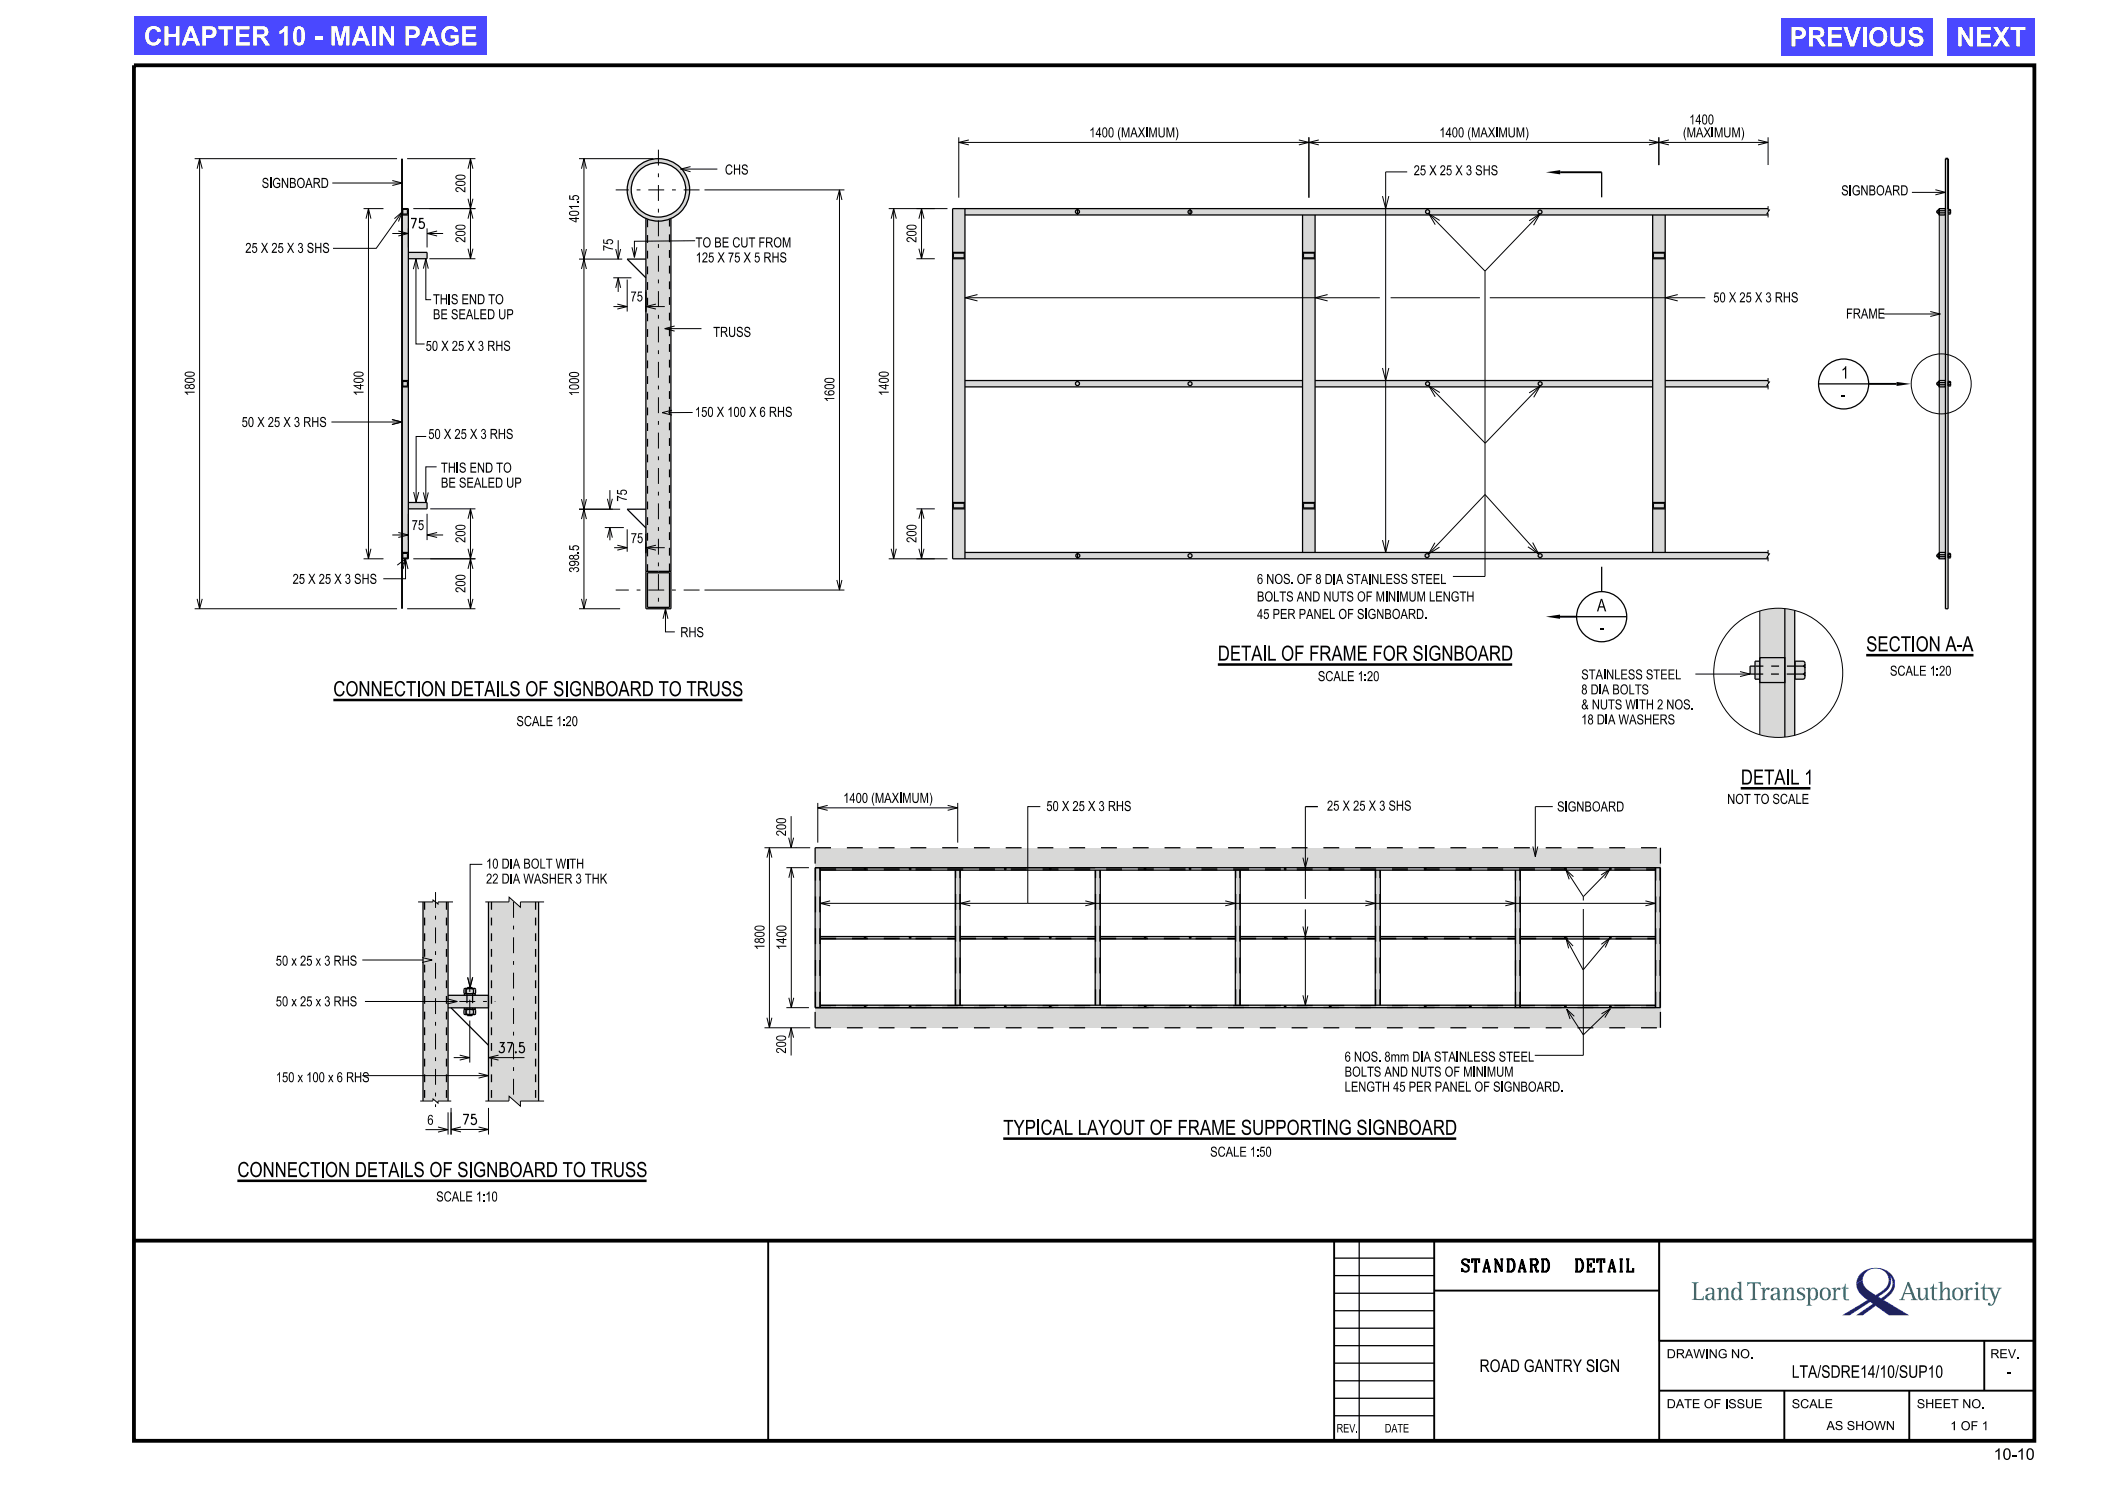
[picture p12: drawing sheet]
<svg xmlns="http://www.w3.org/2000/svg" width="420mm" height="297mm" viewBox="0 0 420 297" stroke-linecap="round" stroke-linejoin="round" font-family="sans-serif">
<defs><g id="words">
<g font-size="3.8" fill="#fff">
<text x="28.7" y="9.1">CHAPTER 10 - MAIN PAGE</text>
<text x="357.8" y="9.3">PREVIOUS</text>
<text x="391.1" y="9.3">NEXT</text>
</g>
<g font-size="3">
<text x="373.1" y="130.2">SECTION A-A</text>
<text x="243.4" y="132.1">DETAIL OF FRAME FOR SIGNBOARD</text>
<text x="66.6" y="139.1">CONNECTION DETAILS OF SIGNBOARD TO TRUSS</text>
<text x="348" y="156.8">DETAIL 1</text>
<text x="200.6" y="226.8">TYPICAL LAYOUT OF FRAME SUPPORTING SIGNBOARD</text>
<text x="47.5" y="235.2">CONNECTION DETAILS OF SIGNBOARD TO TRUSS</text>
</g>
<g font-size="2.5">
<text x="368" y="75.7">1</text>
<text x="319.2" y="122.2">A</text>
<text x="292.3" y="254.2">STANDARD</text>
<text x="313.9" y="254.2">DETAIL</text>
<text x="295.8" y="274.2">ROAD GANTRY SIGN</text>
<text x="358.2" y="275.4">LTA/SDRE14/10/SUP10</text>
<text x="401.2" y="275.4">-</text>
</g>
<text font-size="2.3" x="398.5" y="291.8">10-10</text>
<g font-size="2.1">
<text x="368" y="80">-</text>
<text x="319.9" y="126.5">-</text>
</g>
<g font-size="2">
<text x="217.8" y="27.5">1400 (MAXIMUM)</text>
<text x="287.7" y="27.5">1400 (MAXIMUM)</text>
<text x="336.4" y="27.5">(MAXIMUM)</text>
<text x="337.7" y="24.9">1400</text>
<text x="144.9" y="34.9">CHS</text>
<text x="282.6" y="35">25 X 25 X 3 SHS</text>
<text x="52.3" y="37.6">SIGNBOARD</text>
<text x="368.1" y="39">SIGNBOARD</text>
<text x="82.2" y="45.7">75</text>
<text x="49" y="50.5">25 X 25 X 3 SHS</text>
<text x="139.1" y="52.4">125 X 75 X 5 RHS</text>
<text x="139.1" y="49.4">TO BE CUT FROM</text>
<text x="86.5" y="63.8">BE SEALED UP</text>
<text x="86.5" y="60.8">THIS END TO</text>
<text x="126" y="60.2">75</text>
<text x="342.5" y="60.4">50 X 25 X 3 RHS</text>
<text x="369" y="63.7">FRAME</text>
<text x="85.1" y="70.1">50 X 25 X 3 RHS</text>
<text x="142.6" y="67.3">TRUSS</text>
<text x="138.9" y="83.3">150 X 100 X 6 RHS</text>
<text x="48.3" y="85.3">50 X 25 X 3 RHS</text>
<text x="85.6" y="87.7">50 X 25 X 3 RHS</text>
<text x="88.1" y="94.5">THIS END TO</text>
<text x="88.1" y="97.5">BE SEALED UP</text>
<text x="82.3" y="105.9">75</text>
<text x="126.1" y="108.5">75</text>
<text x="58.5" y="116.7">25 X 25 X 3 SHS</text>
<text x="251.3" y="116.7">6 NOS. OF 8 DIA STAINLESS STEEL</text>
<text x="251.3" y="123.7">45 PER PANEL OF SIGNBOARD.</text>
<text x="251.3" y="120.2">BOLTS AND NUTS OF MINIMUM LENGTH</text>
<text x="136" y="127.3">RHS</text>
<text x="263.4" y="136.1">SCALE 1:20</text>
<text x="316.1" y="135.8">STAINLESS STEEL</text>
<text x="377.8" y="135.1">SCALE 1:20</text>
<text x="316.1" y="141.8">&amp; NUTS WITH 2 NOS.</text>
<text x="316.1" y="138.8">8 DIA BOLTS</text>
<text x="103.2" y="145.1">SCALE 1:20</text>
<text x="316.1" y="144.8">18 DIA WASHERS</text>
<text x="168.6" y="160.5">1400 (MAXIMUM)</text>
<text x="345.3" y="160.7">NOT TO SCALE</text>
<text x="209.2" y="162.1">50 X 25 X 3 RHS</text>
<text x="265.3" y="162">25 X 25 X 3 SHS</text>
<text x="311.3" y="162.2">SIGNBOARD</text>
<text x="97.2" y="173.6">10 DIA BOLT WITH</text>
<text x="97.2" y="176.6">22 DIA WASHER 3 THK</text>
<text x="55.1" y="193">50 x 25 x 3 RHS</text>
<text x="55.1" y="201.1">50 x 25 x 3 RHS</text>
<text x="99.8" y="210.4">37.5</text>
<text x="268.8" y="215.2">BOLTS AND NUTS OF MINIMUM</text>
<text x="268.8" y="212.2">6 NOS. 8mm DIA STAINLESS STEEL</text>
<text x="55.1" y="216.3">150 x 100 x 6 RHS</text>
<text x="268.8" y="218.2">LENGTH 45 PER PANEL OF SIGNBOARD.</text>
<text x="85.4" y="224.8">6</text>
<text x="92.6" y="224.8">75</text>
<text x="241.9" y="231.2">SCALE 1:50</text>
<text x="87.2" y="240.1">SCALE 1:10</text>
</g>
<g font-size="1.8">
<text x="333.2" y="271.5">DRAWING NO.</text>
<text x="397.9" y="271.5">REV.</text>
<text x="333.2" y="281.5">DATE OF ISSUE</text>
<text x="358.2" y="281.5">SCALE</text>
<text x="383.2" y="281.5">SHEET NO.</text>
<text x="365.1" y="285.8">AS SHOWN</text>
<text x="389.9" y="285.9">1 OF 1</text>
</g>
<g font-size="1.7">
<text x="267.2" y="286.3">REV.</text>
<text x="276.8" y="286.3">DATE</text>
</g>
<g font-size="1.6">
<text x="115.7" y="40.1" transform="rotate(-90 115.7 40.1)">5</text>
<text x="115.7" y="110.1" transform="rotate(-90 115.7 110.1)">5</text>
</g>
</g></defs>
<g fill="#d8d8d7">
<path d="M162.9 169.4h169v4h-169z"/>
<path d="M162.9 201.4h169v4h-169z"/>
<path d="M190.4 41.7v70h163v-.3h-.2l.5-.7h-.3v-.3h-20.5v-33.1h20.5v-.3h-.2l.5-.7-.3 .1v-.3h-20.5v-33.1h20.5v-.4l-.2 .1 .5-.7h-.3v-.3zM192.9 43h67.5v33.1h-67.5zM192.9 77.3h67.5v33.1h-67.5zM262.9 77.3h67.5v33.1h-67.5zM262.9 43h67.5v33.1h-67.5z" fill-rule="evenodd"/>
<path d="M388.9 31.7h.5v10.2h.5l-.1 .2 .1 .6-.5 .1v33.4l.5 .1-.1 .2 .1 .6h-.5v33.5l.5 .1v.7l-.5 .1v10.2h-.5v-10h-1.2v-.2h-.3v-.2h-.2v-.4h.2v-.3h.3v-33.5h-.3v-.2h-.2v-.4h.2v-.3h.3v-33.4h-.3v-.3h-.2v-.4h.2v-.2h.3v-.2h1.2z" fill-rule="evenodd"/>
<path d="M351.8 122.1a12.2 12.2 0 0 1 7-.1v10.1l1.8 .1 .2 .3-.1 3.1-.3 .1h-1.6v11.3a13 13 0 0 1-7-.1v-11.2h-1v-1h-1v-1.6h1v-1h1z" fill-rule="evenodd"/>
<path d="M127.1 33.6a6.2 6.2 0 0 0 2 10.1v78h5v-78a6.2 6.2 0 0 0 2.7-9.3 6.2 6.2 0 0 0-9.7-.8zM126.2 37.9a5.4 5.4 0 0 1 10.9 0 5.4 5.4 0 0 1-10.9 0z" fill-rule="evenodd"/>
<path d="M80.4 41.7h1.2v8.7h3.8v1.3h-3.8v48.7h3.8v1.3h-3.8v10h-1.2z" fill-rule="evenodd"/>
<path d="M162.9 173.4h169v28h-169zM303.9 173.9v13.3h27v-13.3zM303.9 187.7v13.2h27v-13.2zM275.9 187.7v13.2h27v-13.2zM275.9 173.9v13.3h27v-13.3zM247.9 187.7v13.2h27v-13.2zM247.9 173.9v13.3h27v-13.3zM220 187.7v13.2h26.9v-13.2zM220 173.9v13.3h26.9v-13.3zM191.9 187.7v13.2h27v-13.2zM191.9 173.9v13.3h27v-13.3zM164 187.7v13.2h27v-13.2zM164 173.9v13.3h27v-13.3z" fill-rule="evenodd"/>
<path d="M84.6 180.3h1.9l.1-.4 1 .8v-.4h2v18.6h3.2v-.3h.2l-.3-.1 .1-.9h.6v-.2h1v.2h.6l.1 .9-.2 .1h.1v.3h2.6v-18.6h4.1l.1-1 2.2 2v-1h3.7v39.8h-3.7v1l-2.2-2-.1 1h-4.1v-18.7h-2.6v.3h-.1l.2 .2v.8l-.7 .1v.2h-1v-.2l-.6-.1-.1-.8 .3-.2h-.2v-.3h-3.2v18.7h-2v.4l-1-.9-.1 .5h-1.9z" fill-rule="evenodd"/>
</g>
<path d="M26.8 13h379.9v275h-379.9zM26.8 248h379.9" fill="none" stroke="#000" stroke-width=".76" stroke-linecap="butt"/>
<path d="M153.6 248v40M266.7 248v40M286.7 257.9h45M286.7 248v40M331.7 248v40M331.7 268h75M331.7 278h75M356.7 278v10M381.7 278v10M396.7 268v10" fill="none" stroke="#000" stroke-width=".38"/>
<path d="M266.7 258.5h20M266.7 254.9h20M266.7 251.5h20M271.7 248v40M331.7 248h75v20h-75zM266.7 279.5h20M266.7 276h20M266.7 272.4h20M266.7 269h20M266.7 265.5h20M266.7 262h20M266.7 283h20" fill="none" stroke="#000" stroke-width=".25"/>
<g fill="#008c95">
<path d="M338.2 256.3h1.4l-.4 .2-.1 .2v2.9h1l.4-.5h.1v.8l-2.4-.1 .4-.3v-2.8z" fill-rule="evenodd"/>
<path d="M341.1 257.6l-.1 .1a.28 .28 0 0 0 .2 .4 .28 .28 0 0 0 .3-.4l.1-.2h.4l.2 .2 .1 .8h-.6a.71 .71 0 0 0-.8 .6 .71 .71 0 0 0 .5 .8 .71 .71 0 0 0 .9-.4l.1 .3 .3 .1a.16 .16 0 0 0 .2 .1 .16 .16 0 0 0 .1-.3l-.3-.1v-1.7l-.2-.4-.3-.2h-.7zM341.5 258.9l.8-.2v.4l-.3 .5-.2 .1-.3-.1-.2-.6z" fill-rule="evenodd"/>
<path d="M343.2 257.5l.8-.2v.8l.2-.4 .5-.4 .6 .1 .2 .5v1.6l.4 .3-1.2 .1 .4-.4v-1.6l-.2-.3h-.3l-.3 .3-.3 .6v1l.4 .3-1.2 .1 .4-.4v-1.8z" fill-rule="evenodd"/>
<path d="M347.3 256.3l.8-.2v3.3l.4 .3-.8 .2v-.4l-.2 .2-.4 .2a1.33 1.33 0 0 1-.8-2.2l.5-.4h.4l.5 .4v-1.1zM346.9 257.6l-.4 .8 .2 1.1a.61 .61 0 0 0 .8 0 .61 .61 0 0 0 .2-.7l-.2-1-.3-.3z" fill-rule="evenodd"/>
<path d="M349.3 256.3h2.7v.7h-.1l-.1-.3-.3-.2h-.7v2.9l.2 .3 .4 .1-1.6 .1 .4-.2 .2-.3v-2.9h-.7l-.3 .5h-.1z" fill-rule="evenodd"/>
<path d="M352 257.5l.8-.2v.6l.3-.5 .5-.1 .2 .4-.4 .1a.5 .5 0 0 0-.5 .1 .5 .5 0 0 0-.1 .6v1.1l.4 .2-1.2 .1 .4-.3v-1.9z" fill-rule="evenodd"/>
<path d="M354.1 257.6l.5-.3h.6l.4 .3 .1 2 .3 .1a.16 .16 0 0 1 0 .3 .16 .16 0 0 1-.3-.1h-.2l-.2-.4-.3 .3-.6 .1-.5-.4a.96 .96 0 0 1 1.2-1h.2v-.7l-.1-.2-.6-.1-.2 .6-.4-.1zM354.5 258.9l-.1 .2 .1 .4 .2 .2 .3-.1 .3-.4v-.5z" fill-rule="evenodd"/>
<path d="M356.3 257.5l.8-.2v.8l.4-.6 .9-.1 .2 .4v1.7l.4 .3-1.2 .1 .3-.4v-1.7v-.1l-.4-.1-.5 .5-.1 .4v1l.4 .4h-1.2l.4-.3v-1.9z" fill-rule="evenodd"/>
<path d="M359.4 257.5l.4-.2 .9 .1 .1 .6-.5-.5h-.4l-.3 .3 .2 .4 1 .6 .1 .5-.3 .4-.4 .2-1-.1v-.6l.6 .5h.4l.3-.3-.3-.5-.9-.6-.1-.5z" fill-rule="evenodd"/>
<path d="M361 257.5l.4 .2v3l-.4 .2h1.3l-.5-.3v-1.1l.5 .4h.4l.5-.3 .2-.6-.1-1.1a.82 .82 0 0 0-.7-.6 .82 .82 0 0 0-.8 .4v-.4zM362.1 257.7l.4-.2 .4 .3 .1 1.1-.2 .5a.53 .53 0 0 1-.7 .2 .53 .53 0 0 1-.2-.7v-.7z" fill-rule="evenodd"/>
<path d="M364.1 257.7l.5-.4 .7 .1 .5 .5 .2 .7h-.5l-.1-.7-.4-.4-.4 .1-.2 .2-.2 .8h-.4l.1-.6z" fill-rule="evenodd"/>
<path d="M363.8 258.6h.4l.1 .7 .4 .4h.4l.3-.3 .1-.8h.5v.2l-.4 .8-.4 .3h-.5l-.7-.4z" fill-rule="evenodd"/>
<path d="M366.1 257.5l.9-.2v.6l.3-.5 .5-.1 .1 .4-.3 .1a.5 .5 0 0 0-.5 .1 .5 .5 0 0 0-.1 .6v1l.4 .4h-1.3l.4-.2 .1-.3v-1.5z" fill-rule="evenodd"/>
<path d="M368.8 256.6h.1v.8h.6v.2h-.6l.1 1.9 .2 .2h.4v.2h-.7l-.4-.3v-2h-.3v-.2l.5-.3z" fill-rule="evenodd"/>
<path d="M381.4 256.2l-1.2 3.1-.6 .6h1.2l-.1-.2a.24 .24 0 0 1-.3-.1 .24 .24 0 0 1 .1-.3l.2-.6h1.4l.2 .7a.22 .22 0 0 1 0 .3 .22 .22 0 0 1-.2 0l-.1 .2h1.4l-.6-.5-1.2-3.2zM381.4 256.8l.6 1.6h-1.2z" fill-rule="evenodd"/>
<path d="M383 257.5l.9-.2v2l.2 .3h.3l.4-.3 .2-.6-.1-1-.4-.2 .8-.2v2.1l.5 .3-.8 .2-.1-.6-.4 .5h-.8l-.3-.6v-1.5z" fill-rule="evenodd"/>
<path d="M386.5 256.6h.1v.8h.7v.2h-.7v1.9l.3 .2h.4v.2h-.7a.54 .54 0 0 1-.4-.8v-1.5h-.4v-.2l.5-.2z" fill-rule="evenodd"/>
<path d="M387.5 256.3l.8-.2v2l.2-.5 .4-.3 .7 .2 .2 .4v1.6l.4 .4h-1.3l.5-.4v-1.6l-.3-.3-.4 .1-.4 .8v1l.4 .3-1.2 .1 .4-.4v-2.9z" fill-rule="evenodd"/>
<path d="M390.2 258.6h.5l.1 .8a.62 .62 0 0 0 .8 .3 .62 .62 0 0 0 .4-.8v-.3h.5l-.1 .5-.3 .5-.4 .3h-.6l-.6-.3-.2-.4z" fill-rule="evenodd"/>
<path d="M390.5 257.7l.6-.4 .7 .1 .5 .4 .2 .8h-.5l-.2-.8a.64 .64 0 0 0-.8-.2 .64 .64 0 0 0-.3 .8v.2h-.5l.1-.6z" fill-rule="evenodd"/>
<path d="M392.6 257.5l.8-.2v.6l.3-.5 .5-.1 .2 .4-.4 .1a.5 .5 0 0 0-.5 .1 .5 .5 0 0 0-.1 .6v1l.4 .4h-1.2l.4-.3v-1.9z" fill-rule="evenodd"/>
<path d="M394.6 257.5l.8-.2v2.3l.4 .3h-1.2l.4-.4v-1.7z" fill-rule="evenodd"/>
<path d="M396.6 256.6h.2v.8h1.2v.2h-1.2v1.8l.1 .3h.5v.2h-.7l-.4-.4v-1.9h-.4v-.2l.5-.2z" fill-rule="evenodd"/>
<path d="M397.4 257.4h1.2v.1a.25 .25 0 0 0-.3 .1 .25 .25 0 0 0 .1 .3l.5 1.3 .5-1.3a.24 .24 0 0 0 .1-.3 .24 .24 0 0 0-.3-.1v-.1h1l-.5 .4-1.2 2.9-.3 .2h-.5l-.3-.2 .1-.3 .4 .2a.25 .25 0 0 0 .3 .2 .25 .25 0 0 0 .2-.3l.2-.6-.8-2.2-.4-.1z" fill-rule="evenodd"/>
<circle cx="395.2" cy="256.5" r=".3"/>
</g>
<g fill="#171c8f">
<path d="M371.1 256.5l1.3-.6a3.5 3.5 0 0 0 2.2 2.7l.4 .3 .7-.5a3.1 3.1 0 0 0 1.9-2.5l.4 .2a3.7 3.7 0 0 1-2.2 2.9l-.3 .2 .5 .3 1-.7a3 3 0 0 0 1.3-2.2l.5-.1a4.1 4.1 0 0 1-2.2 3.4l5 3h-4l-2.6-1.9-2.6 1.9h-1.3l3.3-2.3-.5-.4-4.2 2.7h-1.4l5-3.1-.4-.3a3.7 3.7 0 0 1-1.8-3z" fill-rule="evenodd"/>
<path d="M371.9 254.6a4.2 4.2 0 0 1 6.8 1.2l.1 .7-.5 .1-.1-.8-.3-.6 .1 .9-.4-.2a2.63 2.63 0 0 0-2.6-2.4 2.63 2.63 0 0 0-2.6 2.4l-1.3 .6 .2-1z" fill-rule="evenodd"/>
</g>
<g fill="#4a48ff">
<path d="M26.8 3.3h70.4v7.7h-70.4z"/>
<path d="M389.3 3.6h17.4v7.4h-17.4z"/>
<path d="M356 3.6h30.3v7.4h-30.3z"/>
</g>
<path d="M80.4 31.7v90M311.9 34.4h8.3M388.9 31.7h.5v10.2M373.6 76.7h5.5M311.9 123.3h3.3" fill="none" stroke="#000" stroke-width=".38"/>
<g fill="none" stroke="#000" stroke-width=".25">
<path d="M320.2 34.4v5M388.9 31.7v90h.5v-79.8M80.4 41.7h1.2v70h-1.2M80.4 43h1.2M80.5 41.8h1v1h-1zM81.6 50.4h3.8v1.3h-3.8M129.1 51.8h-3.7l3.7 3.7M129.1 43.7l.1 78h4.9v-78M190.4 51.7h2.5M190.4 50.4h2.5M190.6 50.6h2.2v.9h-2.2zM192.9 43h160.5"/>
<path d="M192.9 41.7v70M215.4 41.7v1.3M237.9 41.7v1.3M260.4 51.7h2.5M260.4 50.4h2.5M260.4 43v67.4M260.6 50.6h2.1v.9h-2.1zM262.9 43v67.4M330.4 51.7h2.5M330.4 50.4h2.5M330.4 43v67.4M330.5 50.6h2.2v.9h-2.2z"/>
<path d="M332.9 43v67.4M353.4 41.7h-163v70h163M387.4 42.1h-.2v.4h.2M387.7 41.7h1.2v1.3h-1.2zM387.7 41.9h-.3v.9h.3M389.4 41.9h.5v.8l-.5 .1M389.4 42.1h.4M389.4 42.5h.4M389.8 42.5l.1 .1M389.8 42.1l.1 .1M389.9 42l-.1 .1M389.9 42.4l-.1 .1"/>
<path d="M80.4 76.1h1.2M80.4 77.3h1.2M80.5 76.2h1v1h-1zM192.9 76.1h67.5M192.9 77.3h67.5M262.9 76.1h67.5M262.9 77.3h67.5M332.9 76.1h20.5M332.9 77.3h20.5M363.5 76.7h10.1M387.4 76.5h-.2v.4h.2M387.7 76.1h1.2v1.2h-1.2z"/>
<path d="M387.7 76.2h-.3v.9h.3M389.4 76.2l.5 .1v.7l-.5 .1M389.4 76.5h.4M389.4 76.9h.4M389.8 76.9l.1 .1M389.8 76.5l.1 .1M389.9 76.4l-.1 .1M389.9 76.8l-.1 .1M80.4 110.4h1.2M80.5 110.6h1v.9h-1zM81.6 100.4h3.8v1.3h-3.8M129.1 101.8h-3.7l3.7 3.7"/>
<path d="M129.1 114.2h5M129.4 114.5h4.4v6.9h-4.4zM190.4 101.7h2.5M190.4 100.4h2.5M190.6 100.6h2.2v.9h-2.2zM192.9 110.4h160.5M215.4 110.5v1.2M260.4 101.7h2.5M260.4 100.4h2.5M260.6 100.6h2.1v.9h-2.1zM320.2 113.3v4.9M330.4 101.7h2.5"/>
<path d="M330.4 100.4h2.5M330.5 100.6h2.2v.9h-2.2zM387.4 110.9h-.2v.4h.2M387.7 110.4h1.2v1.3h-1.2zM387.7 110.6h-.3v.9h.3M389.4 110.6h.5v.8l-.5 .1M389.4 110.9h.4M389.4 111.3h.4M389.8 111.3l.1 .1M389.8 110.9h.1M389.9 110.8l-.1 .1M389.9 111.2l-.1 .1"/>
<path d="M315.2 123.3h10M350.8 133.1h-1v1.6h1M351.8 131.4h5v5h-5zM351.8 132.1h-1v3.6h1M356.8 121.6v25.7M358.8 122v25M358.8 132.1h1.6l.4 .2v3l-.2 .4h-1.8zM358.8 133.1h1.6M358.8 134.7h1.6M360.4 134.7l.4 .2v.2M360.4 133.1l.4 .4M360.8 132.7l-.4 .4"/>
<path d="M360.8 134.3l-.4 .4M162.9 173.4h169v28h-169zM164 173.4v28M164 173.9h166.9M172.8 173.5h.3v.3h-.3zM181.8 173.5h.3v.3h-.3zM191 173.9v27M191.9 173.9v27M200.8 173.5h.3v.3h-.3zM209.8 173.5h.3v.3h-.3zM218.9 173.9v27M220 173.9v27"/>
<path d="M228.8 173.5h.2v.3h-.2zM237.8 173.5h.2v.3h-.2zM246.9 173.9v27M247.9 173.9v27M256.8 173.6h.2v.2h-.2zM260.9 161.2h2.6M265.8 173.6h.2v.2h-.2zM274.9 173.9v27M275.9 173.9v27M284.8 173.5h.2v.3h-.2zM293.8 173.5h.2v.3h-.2zM302.9 173.9v27.5"/>
<path d="M303.9 173.9v27.5M312.8 173.5h.2v.3h-.2zM321.8 173.5h.2v.3h-.2zM330.9 173.4v28M84.6 180.3v39.8M89.6 180.3v39.8M89.6 198.9h8M92.8 198.9v-.3h2.2v.3M93 197.6h1.9M93.2 198.5a1.81 1.81 0 0 0 1.5 0M93.2 197.7a1.81 1.81 0 0 1 1.5 0M93.2 197.7l-.2-.1-.3 .1v.8l.3 .1 .2-.1"/>
<path d="M93.2 197.7v.8M93.3 198.6v.3M93.4 197.6v-.2h1v.2M94.5 198.6v.3M94.7 197.7v.8M94.7 197.7l.2-.1 .2 .1v.8l-.2 .1-.2-.1M97.6 180.3v39.8M107.7 180.3v39.8M164 187.2h27M164 187.7h27M172.8 187.3h.3v.2h-.3zM181.8 187.3h.3v.2h-.3z"/>
<path d="M191.9 187.2h27M191.9 187.7h27M200.8 187.3h.3v.2h-.3zM209.8 187.3h.3v.2h-.3zM220 187.2h26.9M220 187.7h26.9M228.8 187.3h.2v.3h-.2zM237.8 187.3h.2v.2h-.2zM247.9 187.2h27M247.9 187.7h27M256.8 187.3h.3v.3h-.3zM265.8 187.3h.2v.3h-.2z"/>
<path d="M275.9 187.2h27M275.9 187.7h27M284.8 187.3h.2v.3h-.2zM293.8 187.3h.2v.2h-.2zM303.9 187.2h27M303.9 187.7h27M312.8 187.3h.2v.2h-.2zM321.8 187.3h.2v.2h-.2zM89.6 201.4h8M90.2 201.4l7.4 7.5M92.8 201.4v.3h2.2v-.3M93 202.8h1.9"/>
<path d="M93.2 201.9a1.81 1.81 0 0 1 1.5 0M93.2 202.6a1.81 1.81 0 0 0 1.5 0M93.2 201.9l-.2-.2-.3 .2v.7l.3 .2 .2-.2M93.2 201.9v.7M93.3 201.4v.3M93.4 202.8v.2h1v-.2M94.5 201.4v.3M94.7 201.9v.7M94.7 201.9l.2-.2 .2 .2v.7l-.2 .2-.2-.2M164 200.9h166.9M172.8 201.1h.3v.2h-.3zM181.8 201.1h.3v.2h-.3z"/>
<path d="M200.8 201h.3v.2h-.3zM209.8 201.1h.3v.2h-.3zM228.8 201h.2v.2h-.2zM237.8 201h.2v.2h-.2zM256.8 201.1h.2v.2h-.2zM265.8 201.1h.3v.2h-.3zM284.8 201.1h.2v.2h-.2zM293.8 201.1h.2v.2h-.2zM312.8 201.1h.2v.2h-.2zM321.8 201.1h.2v.2h-.2z"/>
<circle cx="131.6" cy="37.9" r="6.2"/>
<circle cx="131.6" cy="38" r="5.4"/>
<circle cx="215.4" cy="42.3" r=".41"/>
<circle cx="237.9" cy="42.4" r=".39"/>
<circle cx="285.4" cy="42.3" r=".4"/>
<circle cx="307.9" cy="42.4" r=".4"/>
<circle cx="215.4" cy="76.7" r=".41"/>
<circle cx="237.9" cy="76.7" r=".4"/>
<circle cx="285.4" cy="76.7" r=".4"/>
<circle cx="307.9" cy="76.7" r=".4"/>
<circle cx="368.5" cy="76.8" r="5"/>
<circle cx="215.5" cy="111.1" r=".4"/>
<circle cx="237.9" cy="111.1" r=".4"/>
<circle cx="285.3" cy="111.1" r=".4"/>
<circle cx="307.9" cy="111.1" r=".4"/>
<circle cx="320.2" cy="123.3" r="5"/>
</g>
<g fill="none" stroke="#000" stroke-width=".2">
<path d="M38.9 31.7h40.5M39.4 33.7l.5-2 .5 2M39.9 31.7v90M66.4 36.6h14M78.4 36.1l2 .5-2 .5M81.4 31.7h13.6M93.6 39.7l.5 2 .4-2M93.6 33.7l.5-2 .4 2M94.1 31.7v20M115.7 31.7h14.9M116.2 33.7l.5-2 .5 2M116.7 31.7v90"/>
<path d="M136.1 33.8h7.3M138 33.3l-1.9 .5 1.9 .5M140.8 38h28M167.3 40l.5-2 .5 2M167.8 38v79.9M191.7 28.5h161.7M191.7 27.4v12.1M193.7 28l-2 .5 2 .5M259.6 28l2.1 .5-2.1 .5M261.7 27.4v12.1M263.6 28l-1.9 .5 1.9 .5M276.4 39.2l.6 2.5 .6-2.5"/>
<path d="M281.3 34.4h-4.3v76M329.6 28l2 .5-2 .5M331.6 27.4v5.6M333.6 28l-2 .5 2 .5M351.4 28l2 .5-2 .5M353.4 27.4v5.6M382.2 38.4h6.7M386.9 37.9l2 .5-2 .5M72.7 41.7h4M73.2 43.7l.5-2 .5 2M73.7 41.7v70M78.4 46.7h3.2"/>
<path d="M78.8 43.7l1.6-1.3-.7 1.9M79.6 46.2l2 .5-2 .5M80.4 42.4l-5.2 7.2h-8.6M81.6 45.6v3.9M82.6 53.8l.5-2 .5 2M82.6 41.7h12.4M83.1 51.8v17h1.8M84.6 53.7l.5-2 .5 2M85.1 51.7v8.2h1.1M85.4 45.6v3.9M85.4 46.7h3.2M85.8 51.7h9.2"/>
<path d="M87.4 46.2l-2 .5 2 .5M93.6 49.7l.5 2 .4-2M93.6 43.7l.5-2 .4 2M115.7 51.8h8.7M116.2 49.8l.5 2 .5-2M116.2 53.8l.5-2 .5 2M122.6 55.5h3.6M123.1 57.5l.5-2 .5 2M123.1 49.8l.5 2 .5-2M123.6 48v3.8M123.6 55.8v2.5M125.4 55.9v6.4"/>
<path d="M126.3 49.4l.5 2 .5-2M129.1 58v4.4M139 48.1l-12.2 .1v3.2M177.7 41.7h11.7M178.2 43.7l.4-2 .6 2M178.6 41.7v70M183.2 51.7h3.7M183.7 49.7l.5 2 .5-2M183.7 43.7l.5-2 .5 2M184.2 41.7v10M192.9 59.5h82.9M195.4 58.9l-2.5 .6 2.5 .6"/>
<path d="M265.4 58.9l-2.5 .6 2.5 .6M278 59.5h17.8M285.6 42.7l11.3 11.5M287.8 44.1l-2.2-1.4 1.3 2.2M296.9 54.2v61h-6.5M297.8 59.5h43.1M305.7 44.1l2.1-1.3-1.2 2.2M307.8 42.8l-10.9 11.4M335.4 58.9l-2.5 .6 2.5 .6M353.4 41.2v.8h.3l-.5 .7 .2-.1v.9M387.7 41.7v70M122.6 61.3h2.8"/>
<path d="M123.4 60.8l2 .5-2 .5M129.1 61.3h3.8M131.1 60.8l-2 .5 2 .5M132.9 65.7h7.3M134.9 65.2l-2 .5 2 .5M276.4 73.6l.6 2.5 .6-2.5M285.6 77.1l11.3 11.5 11-11.4M287.8 78.5l-2.2-1.4 1.3 2.2M305.7 78.5l2.2-1.3-1.3 2.2M353.4 75.6v.8l.3-.1-.5 .7h.2v.8M376.5 62.8h11.4M385.9 62.3l2 .5-2 .4"/>
<path d="M66.3 84.3h14M78.4 83.9l1.9 .4-1.9 .5M82.7 98.4l.5 1.9 .5-1.9M84.6 98.4l.5 2 .5-2M85.2 87.2h-2v13.1M87.3 93.3h-2.2v7.1M116.2 99.8l.5 2 .5-2M121.4 99.7l.5 2 .5-2M121.9 98v3.7M134.3 82l-1.9 .5 1.9 .5M138.5 82.4l-4.9 .1M39.4 119.7l.5 2 .5-2"/>
<path d="M72.7 111.7h4M73.2 109.7l.5 2 .5-2M78.4 106.9h3.2M79.4 113l1.7-1.3-.9 1.9M79.6 106.4l2 .5-2 .5M80.6 113.7l.5-2 .5 2M81.1 111.7v4h-4.5M81.6 102.7v5.2M82.6 111.7h12.4M85.4 102.7v5.2M85.4 106.9h3.2M86 101.7h9"/>
<path d="M87.4 106.4l-2 .5 2 .5M93.6 109.7l.5 2 .4-2M93.6 119.7l.5 2 .4-2M93.6 103.7l.5-2 .4 2M93.6 113.7l.5-2 .4 2M94.1 101.7v20M115.7 101.8h8.3M116.2 119.7l.5 2 .5-2M116.2 103.7l.5-1.9 .5 1.9M120.9 105.4h3.8M121.4 107.5l.5-2.1 .5 2.1M121.9 105.7v2.3"/>
<path d="M122.8 109.5h2.6M123.4 109l2 .5-2 .5M125.4 105.8v4.5M129.1 106.7v3.9M129.1 109.5h3.8M131.1 109l-2 .5 2 .5M140.8 117.9h28M167.3 115.9l.5 2 .5-2M177.7 111.7h11.7M178.2 109.7l.4 2 .6-2M183.2 101.7h3.7M183.7 109.7l.5 2 .5-2"/>
<path d="M183.7 103.7l.5-2 .5 2M184.2 101.7v10M276.4 107.9l.6 2.5 .6-2.5M285.6 110.7l11.3-11.9 10.7 11.9M286.8 108.5l-1.2 2.2 2.2-1.3M306.4 108.4l1.2 2.3-2.2-1.4M353.4 109.9v.8h.3l-.5 .7h.2v.8M38.9 121.7h40.5M81.4 121.7h13.6M115.7 121.7h8.3M132.5 123.7l.5-2 .5 2M133 121.7v4.6h1.9"/>
<path d="M338.9 134.7h10.9M347.8 134.2l2 .5-2 .5M351.8 122.1v24.8M96.4 172.8h-2.4v24.5M152.8 169.4h9.2M153.3 171.4l.5-2 .5 2M153.8 169.4v36M157.2 173.4h4.5M157.7 167.4l.5 2 .4-2M157.7 175.4l.5-2 .5 2M158.2 163.1v6.3M158.2 173.4v28"/>
<path d="M163.5 161.5h28M163.5 160.5v7.9M165.5 161l-2 .5 2 .5M189.4 161l2.1 .5-2.1 .5M191.5 160.5v7.9M208 161.2h-2.5v19.3M260.5 171.4l.4 2 .5-2M260.9 161.2v18.5M306.4 169.2l.5 2 .5-2M310.4 161.2h-3.5v10M313 173.8l3.5 5.4M314.5 175.2l-1.5-1.4 .7 2"/>
<path d="M316.5 179.2v.8M320.1 174.9l1.7-1.1-1 1.7M321.8 173.8l-5.3 5.4M72.4 191.9h12.2M83.6 180.3h2.9l.1-.4 1 .8v-.4h3M84.4 191.4l2 .5-2 .5M89.4 199.6l2 .6-2 .5M93.5 195.3l.5 2 .5-2M94.5 195.3l-.5 2-.5-1.9M97 180.3h4.7l.1-1 2.2 2v-1h4.8M157.7 199.4l.5 2 .5-2M164 180.5h166.9"/>
<path d="M165.9 180.1l-1.9 .4 1.9 .5M194 180.1l-2.1 .4 2.1 .5M217 180.1l1.9 .4-1.9 .5M244.9 180.1l2 .4-2 .5M260.5 198.9l.4 2 .5-2M260.5 185.2l.4 2 .5-2M260.9 181.7v19.2M272.9 180.1l2 .4-2 .5M300.9 180.1l2 .4-2 .5M313.1 187.6l3.4 6.2M314.5 189.1l-1.4-1.5 .5 1.9M316.5 181.7v29.2h-9.7"/>
<path d="M320.1 188.7l1.7-1.2-.9 1.9M321.8 187.5l-5.3 6.3M328.9 180.1l2 .4-2 .5M72.4 215h25.2M73 200.2h18.4M90.7 211.4h3.2M91.9 210.9l2 .5-2 .5M93.9 204v8.4M95.7 214.5l1.9 .5-1.9 .5M97.6 202.4v10M97.6 211.4h7.2M99.7 210.9l-2.1 .5 2.1 .5"/>
<path d="M152.8 205.4h9.2M153.3 203.4l.5 2 .5-2M157.2 201.4h4.5M157.7 207.4l.5-2 .4 2M158.2 205.4v5.6M314.7 203.1l-1.5-1.4 .7 2M320.1 202.6l1.8-1-1.1 1.8M321.9 201.6l-5.4 5.2-3.3-5.1M84 220.1h2.5l.1-.5 1 .9v-.4h2.6M85.1 225.8h4.5M87.6 225.2l2 .6-2 .5M89.6 222.3v4.5"/>
<path d="M90.2 221.4v5.4M90.2 225.7h7.4M92.1 225.2l-1.9 .5 1.9 .5M95.7 225.2l1.9 .5-1.9 .5M97 220.1h4.7l.1-1 2.2 2v-1h4.8M97.6 221.4v5.4"/>
<circle cx="388" cy="76.7" r="6"/>
<circle cx="355.5" cy="134.5" r="12.9"/>
</g>
<g fill="none" stroke="#000" stroke-width=".25" stroke-dasharray="1.6 1.6" stroke-linecap="butt">
<path d="M129.4 43.8v70.4M387.4 42.5h2M387.5 42.1h1.9M387.4 76.5h2M387.4 76.9h2M133.8 114.2v-70.4M387.4 110.9h2M387.4 111.3h2M350.9 134.7h7.9M350.9 133.1h7.9M84.9 180.3v39.8M89.3 180.3v39.8"/>
<path d="M93.3 198.9v2.5M94.5 198.9v2.5M98.2 180.3v39.8M107.1 180.3v39.8"/>
</g>
<path d="M131.6 29.9v91.8M139.8 38h-16.7M139.8 117.9h-16.7M87.1 178.3v43M102.7 180.3v39.8M91.8 200.2h7.2M93.9 203v-5.6" fill="none" stroke="#000" stroke-width=".2" stroke-dasharray="3.2 1.6 .8 1.6" stroke-linecap="butt"/>
<g fill="#000">
<path d="M309 34.4l2.9-.4v.9zM379.1 76.3l2.9 .4-2.9 .4zM309 123.3l2.9-.5v.9z"/>
<path d="M91.2 36.3a.48 .48 0 0 0-.1 .6 .48 .48 0 0 0 .5 .2 .92 .92 0 0 0 1.4-.6 1.64 1.64 0 0 0-1.8-.2zM91.3 36.5a1.37 1.37 0 0 1 1.6 .2 1.24 1.24 0 0 1-1.7 0z" fill-rule="evenodd"/>
<path d="M91.2 35.1a.48 .48 0 0 0-.1 .6 .48 .48 0 0 0 .5 .2 .93 .93 0 0 0 1.4-.6 1.64 1.64 0 0 0-1.8-.2zM91.3 35.3a1.44 1.44 0 0 1 1.6 .1 1.24 1.24 0 0 1-1.7 0z" fill-rule="evenodd"/>
<path d="M91.2 37.5a1.46 1.46 0 0 1 1.6 .7v-.8h.2v1l-.4-.1a1.27 1.27 0 0 0-1.3-.6v.3l.4 .2-.1 .2-.4-.2a.44 .44 0 0 1 0-.7z" fill-rule="evenodd"/>
<path d="M91.1 46.4a.65 .65 0 0 0 .2 .7 .65 .65 0 0 0 .7 .1l.4-.1a.54 .54 0 0 0 .7-.5 .54 .54 0 0 0-.8-.5l-.7 .1zM91.3 46.5a1.77 1.77 0 0 1 1.5 0l.1 .2a1.24 1.24 0 0 1-1.7 0z" fill-rule="evenodd"/>
<path d="M91.1 45.2a.58 .58 0 0 0 .1 .6 .58 .58 0 0 0 .6 .1h.6a.54 .54 0 0 0 .7-.6 .54 .54 0 0 0-.8-.4l-.9 .1zM91.3 45.3a1.37 1.37 0 0 1 1.6 .1 1.27 1.27 0 0 1-1.6 .1z" fill-rule="evenodd"/>
<path d="M91.2 47.5a1.42 1.42 0 0 1 1.6 .7v-.8h.2v1l-.5-.2a.89 .89 0 0 0-1.2-.4v.2l.4 .2-.1 .2a.51 .51 0 0 1-.5-.3 .51 .51 0 0 1 .1-.6z" fill-rule="evenodd"/>
<path d="M113.9 42.3a.53 .53 0 0 0 0 .7 .53 .53 0 0 0 .6 .1h.6a.54 .54 0 0 0 .7-.6 .54 .54 0 0 0-.8-.4zM114 42.5a1.77 1.77 0 0 1 1.5 0l.1 .1a1.2 1.2 0 0 1-1.7 0z" fill-rule="evenodd"/>
<path d="M113.8 39h.2v.7l.5 .1a.63 .63 0 0 1 .3-.8 .63 .63 0 0 1 .9 .2v.5l-.2 .3h-.3v-.1l.3-.1a.4 .4 0 0 0-.4-.6 .4 .4 0 0 0-.4 .6l.1 .2-1-.1z" fill-rule="evenodd"/>
<path d="M113.7 43.6v.1l1.3 .7h.3v-.6h.4v-.2h-.4v-.2h-.3v.2zM114.1 43.8h.9v.5z" fill-rule="evenodd"/>
<path d="M113.7 41.2h2v.2h-1.5l.3 .4h-.3z" fill-rule="evenodd"/>
<path d="M120.6 49l.9 .4 1.1 .3v.1l-.9-.1-.9-.4v.8h-.2z" fill-rule="evenodd"/>
<path d="M120.6 47.9h.2v.6l.6 .1a.62 .62 0 0 1 .3-.8 .62 .62 0 0 1 .8 .2v.5l-.5 .4v-.3l.3-.1a.4 .4 0 0 0-.4-.5 .4 .4 0 0 0-.3 .6v.2l-1-.2z" fill-rule="evenodd"/>
<path d="M181.3 46.3a.54 .54 0 0 0 0 .7 .54 .54 0 0 0 .7 .2l.6-.1a.54 .54 0 0 0 .6-.5 .54 .54 0 0 0-.8-.5zM181.4 46.5a1.77 1.77 0 0 1 1.6 0l.1 .2a1.24 1.24 0 0 1-1.7 0z" fill-rule="evenodd"/>
<path d="M181.3 45.1a.49 .49 0 0 0 0 .6 .49 .49 0 0 0 .5 .2 1.02 1.02 0 0 0 1.4-.5 1.21 1.21 0 0 0-1.4-.5zM181.4 45.3a1.37 1.37 0 0 1 1.7 .1 1.27 1.27 0 0 1-1.7 .1z" fill-rule="evenodd"/>
<path d="M181.4 47.5a1.42 1.42 0 0 1 1.6 .7v-.8h.2v1l-.6-.2a.87 .87 0 0 0-1.2-.4v.2l.4 .2v.2a.51 .51 0 0 1-.6-.3 .51 .51 0 0 1 .2-.6z" fill-rule="evenodd"/>
<path d="M37 76.9a.48 .48 0 0 0 .1 .7 .48 .48 0 0 0 .7-.1 .59 .59 0 0 0 .9 .2 .59 .59 0 0 0 0-.9 .59 .59 0 0 0-.9 .2l-.4-.2zM37.1 77.2a.3 .3 0 0 1 .6 0 .3 .3 0 0 1-.6 0zM38 77.1a.37 .37 0 0 1 .5-.2 .37 .37 0 0 1 0 .6h-.4z" fill-rule="evenodd"/>
<path d="M37 75.7a.48 .48 0 0 0 0 .6 .48 .48 0 0 0 .5 .2 .95 .95 0 0 0 1.4-.6 1.66 1.66 0 0 0-1.9-.2zM37.1 75.9a1.36 1.36 0 0 1 1.6 .1v.2a1.41 1.41 0 0 1-1.6-.2z" fill-rule="evenodd"/>
<path d="M37 74.5a.48 .48 0 0 0 0 .6 .48 .48 0 0 0 .5 .2 .95 .95 0 0 0 1.4-.7 1.66 1.66 0 0 0-1.9-.1zM37.1 74.6a1.77 1.77 0 0 1 1.6 0v.2a1.2 1.2 0 0 1-1.6 0z" fill-rule="evenodd"/>
<path d="M36.9 78.3h2v.2h-1.5l.2 .4h-.2z" fill-rule="evenodd"/>
<path d="M70.8 75.7a.54 .54 0 0 0 0 .7 .54 .54 0 0 0 .7 .1h.8a.48 .48 0 0 0 .4-.6 .48 .48 0 0 0-.6-.4h-.9zM70.9 75.9a1.4 1.4 0 0 1 1.6 .1 1.24 1.24 0 0 1-1.7 0z" fill-rule="evenodd"/>
<path d="M70.8 74.5a.54 .54 0 0 0 0 .7 .54 .54 0 0 0 .7 .1l.8-.1a.48 .48 0 0 0 .4-.5 .48 .48 0 0 0-.6-.4h-.8zM70.9 74.6a1.77 1.77 0 0 1 1.5 0l.1 .2a1.24 1.24 0 0 1-1.7 0z" fill-rule="evenodd"/>
<path d="M70.7 78.3h2v.2h-1.6l.3 .4h-.2z" fill-rule="evenodd"/>
<path d="M70.7 77v.1l1.3 .8h.2v-.8h.5v-.1h-.5v-.2h-.2v.2zM71 77.1h1v.5z" fill-rule="evenodd"/>
<path d="M113.9 77a.53 .53 0 0 0 0 .7 .53 .53 0 0 0 .6 .2l.6-.1a.54 .54 0 0 0 .7-.5 .54 .54 0 0 0-.8-.5zM114 77.2a1.33 1.33 0 0 1 1.6 .1 1.16 1.16 0 0 1-1.6 .2z" fill-rule="evenodd"/>
<path d="M113.9 75.8a.48 .48 0 0 0-.1 .6 .48 .48 0 0 0 .5 .2 1.03 1.03 0 0 0 1.5-.5 1.4 1.4 0 0 0-1.9-.3zM114 76a1.34 1.34 0 0 1 1.6 .1l-.1 .1a1.41 1.41 0 0 1-1.6-.1z" fill-rule="evenodd"/>
<path d="M113.9 74.5a.48 .48 0 0 0-.1 .6 .48 .48 0 0 0 .5 .2 1.08 1.08 0 0 0 1.5-.4 1.4 1.4 0 0 0-1.9-.4zM114 74.7a1.37 1.37 0 0 1 1.6 .2 1.2 1.2 0 0 1-1.7 0z" fill-rule="evenodd"/>
<path d="M113.7 78.4h2v.2h-1.5l.3 .3h-.3z" fill-rule="evenodd"/>
<path d="M164.9 78.2l-.1 .3a1.19 1.19 0 0 0 1.8 .4 .59 .59 0 0 0-.1-.9 .59 .59 0 0 0-.8 .1l-.2 .4 .3 .3a.46 .46 0 0 1-.6 0 .46 .46 0 0 1-.1-.5l.2-.1v-.2zM165.8 78.3a.43 .43 0 0 1 .6-.1 .43 .43 0 0 1 .2 .5 .42 .42 0 0 1-.6 .1 .42 .42 0 0 1-.2-.5z" fill-rule="evenodd"/>
<path d="M164.9 77a.54 .54 0 0 0 0 .7 .54 .54 0 0 0 .7 .1h.6a.54 .54 0 0 0 .6-.6 .54 .54 0 0 0-.8-.4zM165 77.2a1.74 1.74 0 0 1 1.6 0v.1a1.2 1.2 0 0 1-1.6 0z" fill-rule="evenodd"/>
<path d="M164.9 75.7a.49 .49 0 0 0 0 .6 .49 .49 0 0 0 .5 .2 1.02 1.02 0 0 0 1.4-.5 1.21 1.21 0 0 0-1.5-.4zM165 75.9a1.31 1.31 0 0 1 1.6 .1v.2a1.78 1.78 0 0 1-1.6 0z" fill-rule="evenodd"/>
<path d="M164.8 79.5h2v.2h-1.6l.3 .4h-.2z" fill-rule="evenodd"/>
<path d="M175.8 75.7a.48 .48 0 0 0-.1 .6 .48 .48 0 0 0 .6 .2 .95 .95 0 0 0 1.4-.6 1.66 1.66 0 0 0-1.9-.2zM175.9 75.9a1.37 1.37 0 0 1 1.6 .1v.2a1.41 1.41 0 0 1-1.6-.2z" fill-rule="evenodd"/>
<path d="M175.8 74.5a.48 .48 0 0 0-.1 .6 .48 .48 0 0 0 .6 .2 .95 .95 0 0 0 1.4-.7 1.66 1.66 0 0 0-1.9-.1zM176 74.5h1.2l.3 .3a1.2 1.2 0 0 1-1.6 0z" fill-rule="evenodd"/>
<path d="M175.6 78.3h2.1v.2h-1.6l.3 .4h-.3z" fill-rule="evenodd"/>
<path d="M175.6 77v.1l1.4 .8h.2v-.8h.5v-.1h-.5v-.2h-.2v.2zM176 77.1h1v.5z" fill-rule="evenodd"/>
<path d="M123.3 97.9h.3v.7h.5a.63 .63 0 0 1 .3-.8 .63 .63 0 0 1 .8 .3l.1 .5-.5 .3v-.2l.3-.2a.42 .42 0 0 0-.5-.5 .42 .42 0 0 0-.2 .7v.2l-1.1-.2z" fill-rule="evenodd"/>
<path d="M91.1 106.4a.6 .6 0 0 0 .1 .6 .6 .6 0 0 0 .6 .2l.6-.1a.52 .52 0 0 0 .7-.4 .52 .52 0 0 0-.6-.6h-.8zM91.3 106.5a1.77 1.77 0 0 1 1.5 0l.1 .1a1.24 1.24 0 0 1-1.7 0z" fill-rule="evenodd"/>
<path d="M91.1 105.2a.65 .65 0 0 0 .2 .7 .65 .65 0 0 0 .7 0h.4a.51 .51 0 0 0 .7-.5 .51 .51 0 0 0-.6-.5h-.8zM91.3 105.3a1.77 1.77 0 0 1 1.5 0l.1 .1a1.24 1.24 0 0 1-1.7 0z" fill-rule="evenodd"/>
<path d="M91.2 116.3a.48 .48 0 0 0-.1 .6 .48 .48 0 0 0 .5 .2 1 1 0 0 0 1.5-.5 1.26 1.26 0 0 0-1.7-.4zM91.3 116.5a1.37 1.37 0 0 1 1.6 .1 1.24 1.24 0 0 1-1.7 0z" fill-rule="evenodd"/>
<path d="M91.2 115.1a.48 .48 0 0 0-.1 .6 .48 .48 0 0 0 .5 .2 .93 .93 0 0 0 1.4-.7 1.64 1.64 0 0 0-1.8-.1zM91.3 115.3a1.4 1.4 0 0 1 1.6 .1 1.24 1.24 0 0 1-1.7 0z" fill-rule="evenodd"/>
<path d="M91.2 107.5a1.46 1.46 0 0 1 1.6 .7v-.8h.2v1l-.5-.2a.88 .88 0 0 0-1.2-.5v.3l.4 .2-.1 .2-.4-.2a.44 .44 0 0 1 0-.7z" fill-rule="evenodd"/>
<path d="M91.2 117.5a1.46 1.46 0 0 1 1.6 .6v-.7h.2v1l-.4-.1a1.27 1.27 0 0 0-1.3-.7v.4l.4 .2-.1 .2a.51 .51 0 0 1-.5-.3 .51 .51 0 0 1 .1-.6z" fill-rule="evenodd"/>
<path d="M113.9 111.1a.47 .47 0 0 0 .1 .7 .47 .47 0 0 0 .7-.2 .58 .58 0 0 0 .8 .2 .58 .58 0 0 0 0-.9 .58 .58 0 0 0-.8 .3l-.3-.3zM114 111.3a.28 .28 0 0 1 .5 0 .28 .28 0 0 1-.5 0zM114.9 111.1a.38 .38 0 0 1 .5 0 .38 .38 0 0 1 .1 .5 .38 .38 0 0 1-.5 0 .38 .38 0 0 1-.1-.5z" fill-rule="evenodd"/>
<path d="M113.9 113.5l.5-.1 .3 .2a.55 .55 0 0 1 .9-.1 .55 .55 0 0 1-.4 .9v-.2a.35 .35 0 0 0 .3-.4 .35 .35 0 0 0-.5-.3 .35 .35 0 0 0-.2 .5h-.2a.29 .29 0 0 0-.2-.4 .29 .29 0 0 0-.4 .2 .29 .29 0 0 0 .3 .4v.2l-.5-.3z" fill-rule="evenodd"/>
<path d="M113.8 109h.2v.7l.5 .1a.64 .64 0 0 1 .3-.8 .64 .64 0 0 1 .9 .2v.6l-.5 .2v-.2l.3-.1a.4 .4 0 0 0-.5-.6 .4 .4 0 0 0-.2 .7v.2l-1-.1z" fill-rule="evenodd"/>
<path d="M114 112.2a.58 .58 0 0 0-.1 .8 .58 .58 0 0 0 .9 .1l.3-.4-.2-.4a.44 .44 0 0 1 .5 0 .44 .44 0 0 1 .1 .5l-.2 .1v.2a.5 .5 0 0 0 .5-.6 .5 .5 0 0 0-.7-.4zM114.1 112.4a.41 .41 0 0 1 .5-.1 .41 .41 0 0 1 .1 .6 .41 .41 0 0 1-.5 0 .41 .41 0 0 1-.1-.5z" fill-rule="evenodd"/>
<path d="M123.3 99.1l2 .6v.2l-.8-.1-.9-.5v.9h-.3z" fill-rule="evenodd"/>
<path d="M181.3 106.4a.6 .6 0 0 0 .1 .6 .6 .6 0 0 0 .6 .2l.6-.1a.52 .52 0 0 0 .6-.4 .52 .52 0 0 0-.6-.6h-.7zM181.4 106.5a1.77 1.77 0 0 1 1.6 0l.1 .1a1.24 1.24 0 0 1-1.7 0z" fill-rule="evenodd"/>
<path d="M181.3 105.1a.54 .54 0 0 0 0 .7 .54 .54 0 0 0 .7 .1h.6a.51 .51 0 0 0 .6-.5 .51 .51 0 0 0-.6-.5h-.7zM181.4 105.3a1.77 1.77 0 0 1 1.6 0l.1 .1a1.24 1.24 0 0 1-1.7 0z" fill-rule="evenodd"/>
<path d="M181.4 107.5a1.46 1.46 0 0 1 1.6 .7v-.8h.2v1l-.6-.2a.86 .86 0 0 0-1.2-.5v.3l.4 .2v.2l-.4-.2a.44 .44 0 0 1 0-.7z" fill-rule="evenodd"/>
<path d="M155.3 165a.54 .54 0 0 0 0 .6 .54 .54 0 0 0 .6 .2h.6a.51 .51 0 0 0 .6-.2 .51 .51 0 0 0 0-.6l-1-.3zM155.4 165.2a1.4 1.4 0 0 1 1.6 .1 1.24 1.24 0 0 1-1.7 0z" fill-rule="evenodd"/>
<path d="M155.2 163.8a.6 .6 0 0 0 .1 .6 .6 .6 0 0 0 .6 .2l.6-.1a.51 .51 0 0 0 .6-.1 .51 .51 0 0 0 0-.6l-.4-.2-.7-.1zM155.4 163.9a1.77 1.77 0 0 1 1.5 0l.1 .1a1.24 1.24 0 0 1-1.7 0z" fill-rule="evenodd"/>
<path d="M155.3 166.2a1.46 1.46 0 0 1 1.6 .6v-.8h.2v1.1l-.4-.2a1.27 1.27 0 0 0-1.3-.6v.3l.4 .2-.1 .2-.5-.3z" fill-rule="evenodd"/>
<path d="M159.1 169.4h.1z" fill-rule="evenodd"/>
<path d="M151 187.6a.48 .48 0 0 0 0 .8 .48 .48 0 0 0 .7-.2 .59 .59 0 0 0 .9 .2 .59 .59 0 0 0 0-.9 .59 .59 0 0 0-.9 .2l-.2-.2zM151 188a.3 .3 0 0 1 .6 0 .3 .3 0 0 1-.6 0zM151.9 187.9a.4 .4 0 0 1 .8 0 .4 .4 0 0 1-.8 0z" fill-rule="evenodd"/>
<path d="M151 186.4a.53 .53 0 0 0-.1 .7 .53 .53 0 0 0 .7 .1h.6a.51 .51 0 0 0 .7-.4 .51 .51 0 0 0-.7-.6h-.7zM151.1 186.6a1.78 1.78 0 0 1 1.5 0v.2a1.2 1.2 0 0 1-1.6 0z" fill-rule="evenodd"/>
<path d="M151 185.2a.53 .53 0 0 0-.1 .7 .53 .53 0 0 0 .7 .1h.6a.54 .54 0 0 0 .7-.6 .54 .54 0 0 0-.8-.4zM151.1 185.4a1.33 1.33 0 0 1 1.5 .1 1.15 1.15 0 0 1-1.5 .1z" fill-rule="evenodd"/>
<path d="M150.8 189h2v.2h-1.5l.3 .4h-.3z" fill-rule="evenodd"/>
<path d="M155.3 186.4a.53 .53 0 0 0 0 .7 .53 .53 0 0 0 .7 .1h.6a.51 .51 0 0 0 .6-.4 .51 .51 0 0 0-.6-.6h-.7zM155.4 186.6a1.77 1.77 0 0 1 1.6 0v.2a1.2 1.2 0 0 1-1.6 0z" fill-rule="evenodd"/>
<path d="M155.3 185.2a.53 .53 0 0 0 0 .7 .53 .53 0 0 0 .7 .1h.6a.54 .54 0 0 0 .6-.6 .54 .54 0 0 0-.8-.4zM155.4 185.4a1.33 1.33 0 0 1 1.6 .1 1.15 1.15 0 0 1-1.6 0z" fill-rule="evenodd"/>
<path d="M155.2 189h2v.2h-1.6l.3 .4h-.2z" fill-rule="evenodd"/>
<path d="M155.2 187.7v.2l1.3 .7h.2v-.7h.5v-.2h-.5v-.2h-.2v.2zM155.6 187.9h.9v.5z" fill-rule="evenodd"/>
<path d="M155.2 208.5a.65 .65 0 0 0 .2 .7 .65 .65 0 0 0 .7 0h.4a.52 .52 0 0 0 .6-.2 .52 .52 0 0 0 0-.6l-1.1-.2zM155.4 208.6a1.77 1.77 0 0 1 1.5 0l.1 .1a1.24 1.24 0 0 1-1.7 0z" fill-rule="evenodd"/>
<path d="M155.2 207.3a.65 .65 0 0 0 .2 .7 .65 .65 0 0 0 .7 0h.4a.54 .54 0 0 0 .7-.6 .54 .54 0 0 0-.8-.4h-.9zM155.4 207.4a1.36 1.36 0 0 1 1.6 .1 1.19 1.19 0 0 1-1.7 0z" fill-rule="evenodd"/>
<path d="M155.3 209.6a1.42 1.42 0 0 1 1.6 .7v-.9h.2v1.1l-.5-.3a.89 .89 0 0 0-1.2-.4v.3l.4 .2-.1 .2-.5-.3z" fill-rule="evenodd"/>
<path d="M340.7 280.6a.9 .9 0 0 0 1.8 0 .9 .9 0 0 0-1.8 0zM341.1 280a.67 .67 0 0 1 1.1 .5 .67 .67 0 0 1-1.1 .6l-.1-.5z" fill-rule="evenodd"/>
<path d="M345.8 279.8a.71 .71 0 0 1 1.2 .4h-.3a.39 .39 0 0 0-.4-.4 .39 .39 0 0 0-.3 .5 .95 .95 0 0 1 1 .8 .77 .77 0 0 1-.8 .4 .77 .77 0 0 1-.6-.6l.2-.1a.46 .46 0 0 0 .5 .5 .46 .46 0 0 0 .4-.5l-.1-.1a.77 .77 0 0 1-.9-.7z" fill-rule="evenodd"/>
<path d="M347.4 279.9a.69 .69 0 0 1 .7-.3 .69 .69 0 0 1 .6 .6h-.3a.41 .41 0 0 0-.4-.4 .41 .41 0 0 0-.4 .5 .95 .95 0 0 1 1.1 .8 .75 .75 0 0 1-.8 .4 .75 .75 0 0 1-.6-.6l.2-.1a.48 .48 0 0 0 .5 .5 .48 .48 0 0 0 .4-.5l-.1-.1a.67 .67 0 0 1-.7-.2 .67 .67 0 0 1-.2-.6z" fill-rule="evenodd"/>
<path d="M358.5 279.8a.71 .71 0 0 1 1.2 .4h-.3a.39 .39 0 0 0-.4-.4 .39 .39 0 0 0-.3 .5 .95 .95 0 0 1 1 .8 .77 .77 0 0 1-.8 .4 .77 .77 0 0 1-.6-.6l.2-.1a.46 .46 0 0 0 .5 .5 .46 .46 0 0 0 .4-.5l-.1-.1a.77 .77 0 0 1-.9-.7z" fill-rule="evenodd"/>
<path d="M360.3 279.8a.78 .78 0 0 1 1.3 .3l-.3 .1a.61 .61 0 0 0-.8-.3 .61 .61 0 0 0-.3 .9 .56 .56 0 0 0 .6 .5 .56 .56 0 0 0 .6-.5l.2 .1a.86 .86 0 0 1-1.3 .5 .86 .86 0 0 1-.2-1.3z" fill-rule="evenodd"/>
<path d="M383.5 279.8a.69 .69 0 0 1 1.2 .4h-.2a.41 .41 0 0 0-.5-.4 .41 .41 0 0 0-.4 .5 .95 .95 0 0 1 1.1 .8 .75 .75 0 0 1-.8 .4 .75 .75 0 0 1-.6-.6l.2-.1a.48 .48 0 0 0 .5 .5 .48 .48 0 0 0 .5-.5l-.2-.1a.67 .67 0 0 1-.7-.2 .67 .67 0 0 1-.2-.6z" fill-rule="evenodd"/>
<path d="M394.2 280.6a.9 .9 0 0 0 1.8 0 .9 .9 0 0 0-1.8 0zM394.6 280a.67 .67 0 0 1 1.1 .5 .67 .67 0 0 1-1.1 .6l-.2-.5z" fill-rule="evenodd"/>
</g>
<path d="M66.6 139.9h81.8M243.5 132.8h58.8M373.1 130.9h21.4M348 157.5h13.9M47.4 236h81.9M200.6 227.6h90.5" fill="none" stroke="#000" stroke-width=".51"/>
<g fill="none" stroke="#000" stroke-width=".25" stroke-dasharray="3.2 3.2" stroke-linecap="butt">
<path d="M162.9 169.4h169M162.9 169.4v4M164 173.5h166.9M164 173.8h166.9M331.9 169.4v4M164 187.4h.1M164 187.2h27M164 187.6h27M191.9 187.2h27M191.9 187.6h27M220 187.2h26.9M220 187.6h26.9"/>
<path d="M247.9 187.2h27M247.9 187.6h27M275.9 187.2h27M275.9 187.6h27M303.9 187.2h27M303.9 187.6h27M162.9 205.4h169M162.9 205.4v-4M162.9 201.4h168M163 201.4v-28M163.9 201.4v-28M164 201h166.9"/>
<path d="M191 200.9v-27M191.9 200.9v-27M219 200.9v-27M219.9 200.9v-27M247 200.9v-27M247.9 200.9v-27M275 200.9v-27M275.9 200.9v-27M303 201.4v-27.5M303.8 201.4v-27.5M331 201.4v-28M331.9 201.4v-28"/>
<path d="M331.9 205.4v-4"/>
</g>
<use href="#words"/>
</svg>
